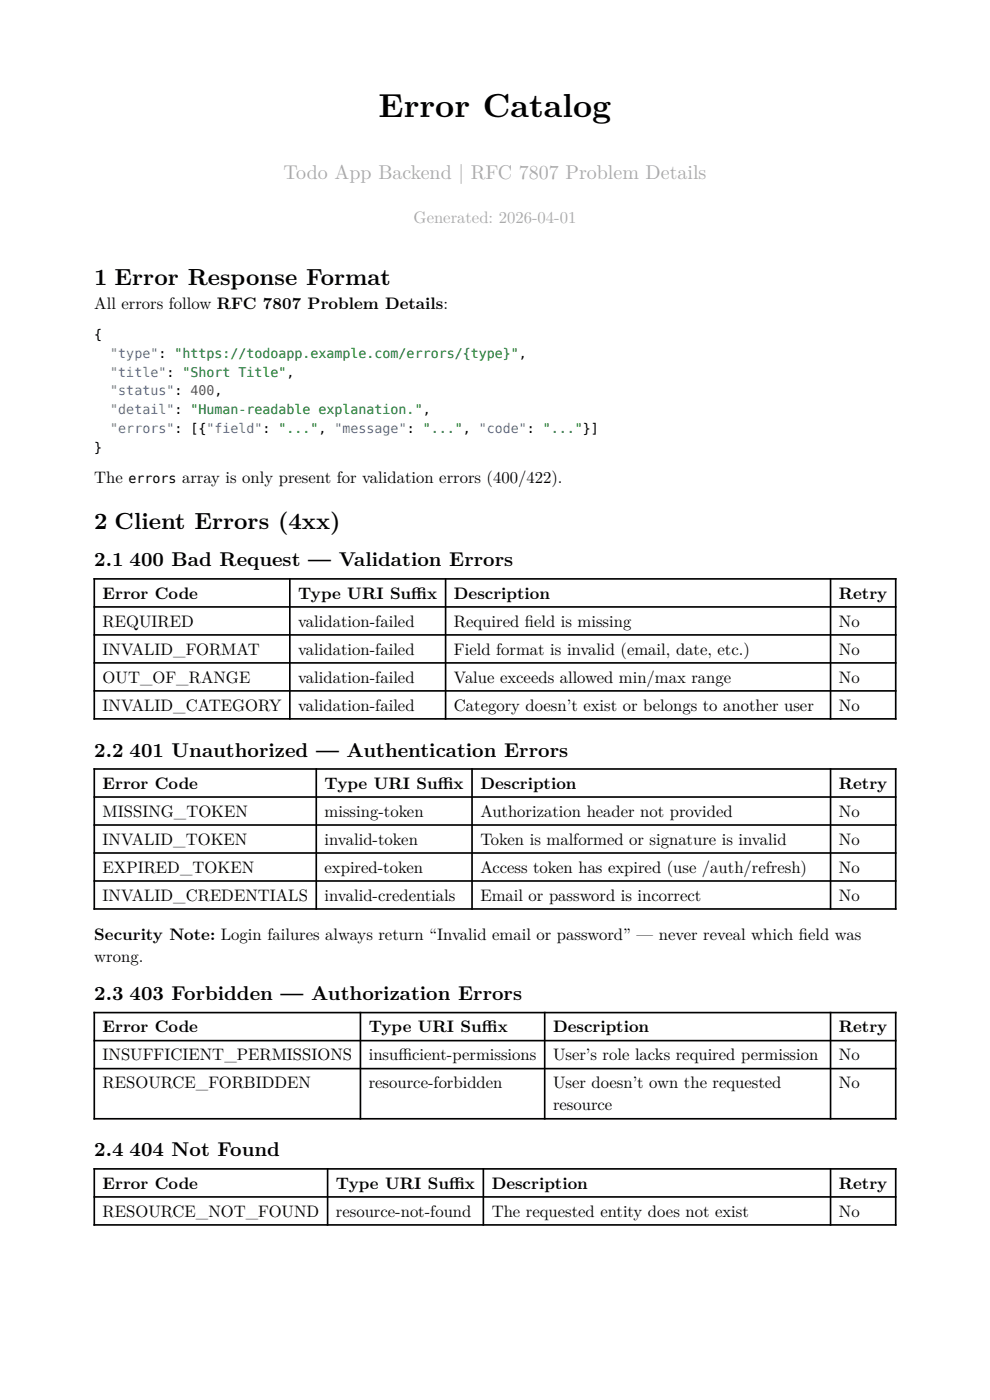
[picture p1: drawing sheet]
<svg xmlns="http://www.w3.org/2000/svg" width="210mm" height="297mm" viewBox="0 0 210 297" stroke-linecap="round" stroke-linejoin="round" font-family="sans-serif">
<defs><g id="words">
<text font-size="7.1" x="80.3" y="24.8">Error Catalog</text>
<g font-size="4.9">
<text x="20" y="60.5">1 Error Response Format</text>
<text x="20" y="112.2">2 Client Errors (4xx)</text>
</g>
<text font-size="4.2" fill="#aaa" x="60.2" y="38">Todo App Backend | RFC 7807 Problem Details</text>
<g font-size="4.2">
<text x="20" y="120.2">2.1</text>
<text x="27.5" y="120.2">400 Bad Request — Validation Errors</text>
<text x="20" y="160.5">2.2</text>
<text x="27.5" y="160.5">401 Unauthorized — Authentication Errors</text>
<text x="20" y="212.2">2.3</text>
<text x="27.5" y="212.2">403 Forbidden — Authorization Errors</text>
<text x="20" y="245.3">2.4</text>
<text x="27.5" y="245.3">404 Not Found</text>
</g>
<text font-size="3.5" fill="#aaa" x="87.7" y="47.2">Generated: 2026-04-01</text>
<g font-size="3.5">
<text x="20" y="65.5">All errors follow RFC 7807 Problem Details:</text>
<text x="20" y="102.4">The</text>
<text x="38.6" y="102.4">array is only present for validation errors (400/422).</text>
<text x="21.8" y="127">Error Code</text>
<text x="63.2" y="127">Type URI Suf</text>
<text x="87.2" y="127">f</text>
<text x="87.2" y="127">ix</text>
<text x="96.3" y="127">Description</text>
<text x="177.9" y="127">Retry</text>
<text x="21.8" y="132.9">REQUIRED</text>
<text x="63.2" y="132.9">validation-failed</text>
<text x="96.3" y="132.9">Required f</text>
<text x="111.3" y="132.9">ield is missing</text>
<text x="177.9" y="132.9">No</text>
<text x="21.8" y="138.9">INVALID_FORMAT</text>
<text x="63.2" y="138.9">validation-failed</text>
<text x="96.3" y="138.9">Field format is invalid (email, date, etc.)</text>
<text x="177.9" y="138.9">No</text>
<text x="21.8" y="144.8">OUT_OF_RANGE</text>
<text x="63.2" y="144.8">validation-failed</text>
<text x="96.3" y="144.8">Value exceeds allowed min/max range</text>
<text x="177.9" y="144.8">No</text>
<text x="21.8" y="150.7">INVALID_CATEGORY</text>
<text x="63.2" y="150.7">validation-failed</text>
<text x="96.3" y="150.7">Category doesn’t exist or belongs to another user</text>
<text x="177.9" y="150.7">No</text>
<text x="21.8" y="167.3">Error Code</text>
<text x="68.9" y="167.3">Type URI Suf</text>
<text x="92.8" y="167.3">f</text>
<text x="92.8" y="167.3">ix</text>
<text x="101.9" y="167.3">Description</text>
<text x="177.9" y="167.3">Retry</text>
<text x="21.8" y="173.3">MISSING_TOKEN</text>
<text x="68.9" y="173.3">missing-token</text>
<text x="101.9" y="173.3">Authorization header not provided</text>
<text x="177.9" y="173.3">No</text>
<text x="21.8" y="179.2">INVALID_TOKEN</text>
<text x="68.9" y="179.2">invalid-token</text>
<text x="101.9" y="179.2">Token is malformed or signature is invalid</text>
<text x="177.9" y="179.2">No</text>
<text x="21.8" y="185.1">EXPIRED_TOKEN</text>
<text x="68.9" y="185.1">expired-token</text>
<text x="101.9" y="185.1">Access token has expired (use /auth/refresh)</text>
<text x="177.9" y="185.1">No</text>
<text x="21.8" y="191.1">INVALID_CREDENTIALS</text>
<text x="68.9" y="191.1">invalid-credentials</text>
<text x="101.9" y="191.1">Email or password is incorrect</text>
<text x="177.9" y="191.1">No</text>
<text x="20" y="199.5">Security Note: Login failures always return “Invalid email or password” — never reveal which f</text>
<text x="169.4" y="199.5">ield was</text>
<text x="20" y="204.2">wrong.</text>
<text x="21.8" y="219">Error Code</text>
<text x="78.2" y="219">Type URI Suf</text>
<text x="102.2" y="219">f</text>
<text x="102.2" y="219">ix</text>
<text x="117.3" y="219">Description</text>
<text x="177.9" y="219">Retry</text>
<text x="21.8" y="224.9">INSUFFICIENT_PERMISSIONS</text>
<text x="78.2" y="224.9">insuf</text>
<text x="84.5" y="224.9">f</text>
<text x="84.5" y="224.9">icient-permissions</text>
<text x="117.3" y="224.9">User’s role lacks required permission</text>
<text x="177.9" y="224.9">No</text>
<text x="21.8" y="230.9">RESOURCE_FORBIDDEN</text>
<text x="78.2" y="230.9">resource-forbidden</text>
<text x="117.3" y="230.9">User doesn’t own the requested</text>
<text x="177.9" y="230.9">No</text>
<text x="117.3" y="235.6">resource</text>
<text x="21.8" y="252.2">Error Code</text>
<text x="71.3" y="252.2">Type URI Suf</text>
<text x="95.2" y="252.2">f</text>
<text x="95.2" y="252.2">ix</text>
<text x="104.3" y="252.2">Description</text>
<text x="177.9" y="252.2">Retry</text>
<text x="21.8" y="258.1">RESOURCE_NOT_FOUND</text>
<text x="71.3" y="258.1">resource-not-found</text>
<text x="104.3" y="258.1">The requested entity does not exist</text>
<text x="177.9" y="258.1">No</text>
</g>
<g font-size="2.8">
<text x="20" y="71.9">{</text>
<text x="20" y="95.8">}</text>
<text x="27.2" y="102.4">errors</text>
</g>
<g font-size="2.8" fill="#4b69c6">
<text x="23.4" y="75.9">&quot;type&quot;: &quot;https://todoapp.example.com/errors/{type}&quot;,</text>
<text x="23.4" y="79.9">&quot;title&quot;: &quot;Short Title&quot;,</text>
<text x="23.4" y="83.9">&quot;status&quot;: 400,</text>
<text x="23.4" y="87.8">&quot;detail&quot;: &quot;Human-readable explanation.&quot;,</text>
<text x="23.4" y="91.8">&quot;errors&quot;: [{&quot;field&quot;: &quot;...&quot;, &quot;message&quot;: &quot;...&quot;, &quot;code&quot;: &quot;...&quot;}]</text>
</g>
</g></defs>
<g fill="none" stroke="#000" stroke-width=".35">
<path d="M19.8 122.8h170.4M19.8 128.8h170.4M19.8 134.7h170.4M20 122.6v30.1M61.5 122.6v30.1M94.5 122.6v30.1M176.2 122.6v30.1M190 122.6v30.1M19.8 140.6h170.4M19.8 146.6h170.4M19.8 152.5h170.4M19.8 163.1h170.4"/>
<path d="M19.8 169.1h170.4M19.8 175h170.4M20 163v30M67.1 163v30M100.1 163v30M176.2 163v30M190 163v30M19.8 181h170.4M19.8 186.9h170.4M19.8 192.8h170.4M19.8 214.8h170.4M20 214.6v22.9"/>
<path d="M76.5 214.6v22.9M115.5 214.6v22.9M176.2 214.6v22.9M190 214.6v22.9M19.8 220.8h170.4M19.8 226.7h170.4M19.8 237.3h170.4M19.8 248h170.4M19.8 253.9h170.4M19.8 259.9h170.4M20 247.8v12.2M69.5 247.8v12.2"/>
<path d="M102.5 247.8v12.2M176.2 247.8v12.2M190 247.8v12.2"/>
</g>
<use href="#words"/>
</svg>
